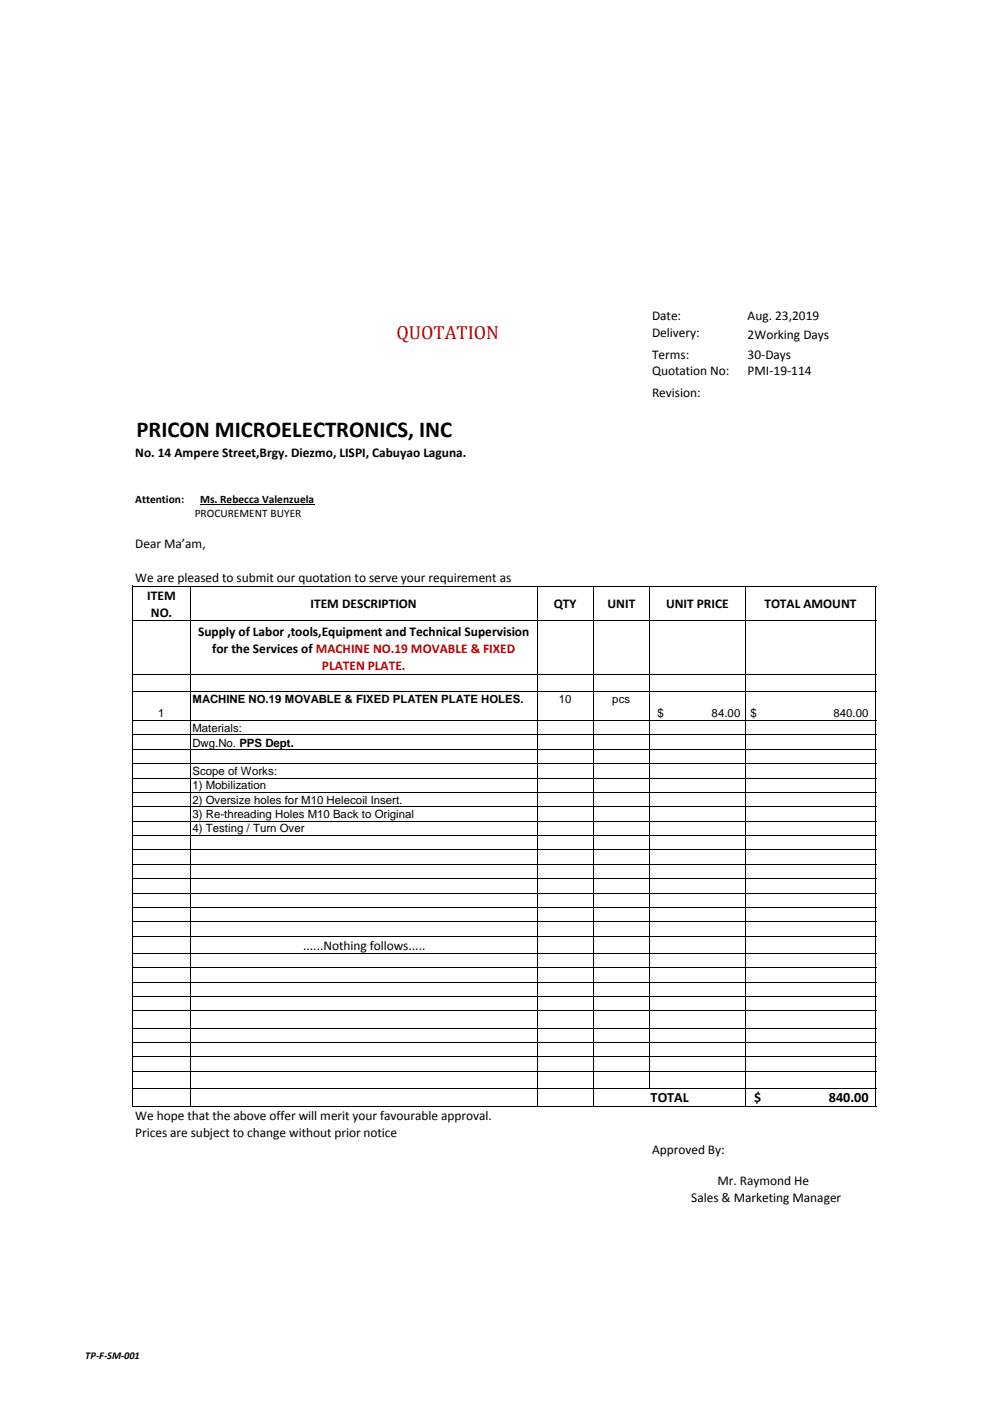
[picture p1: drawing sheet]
<svg xmlns="http://www.w3.org/2000/svg" width="210mm" height="297mm" viewBox="0 0 210 297" stroke-linecap="round" stroke-linejoin="round" font-family="sans-serif">
<defs><g id="words">
<text font-size="4.8" x="28.9" y="92.5">PRICON MICROELECTRONICS, INC</text>
<text font-size="4" fill="#c00000" x="84" y="71.9">QUOTATION</text>
<g font-size="3">
<text x="137.9" y="233.6">TOTAL</text>
<text x="159.8" y="233.6">$</text>
<text x="175.6" y="233.6">840.00</text>
</g>
<g font-size="2.8">
<text x="138.2" y="67.9">Date:</text>
<text x="138.2" y="71.4">Delivery:</text>
<text x="158.4" y="67.9">Aug. 23,2019</text>
<text x="158.4" y="71.9">2Working Days</text>
<text x="138.2" y="76.1">Terms:</text>
<text x="158.4" y="76.1">30-Days</text>
<text x="138.2" y="79.5">Quotation No:</text>
<text x="158.4" y="79.5">PMI-19-114</text>
<text x="138.2" y="84.1">Revision:</text>
<text x="28.7" y="96.8">No. 14 Ampere Street,Brgy. Diezmo, LISPI, Cabuyao Laguna.</text>
<text x="28.7" y="116.1">Dear Ma’am,</text>
<text x="28.7" y="123.4">We are pleased to submit our quotation to serve your requirement as</text>
<text x="31.2" y="127.1">ITEM</text>
<text x="32" y="130.8">NO.</text>
<text x="65.8" y="128.9">ITEM DESCRIPTION</text>
<text x="117.3" y="128.9">QTY</text>
<text x="128.7" y="128.9">UNIT</text>
<text x="141.1" y="128.9">UNIT PRICE</text>
<text x="162" y="128.9">TOTAL AMOUNT</text>
<text x="42" y="134.7">Supply of Labor ,tools,Equipment and Technical Supervision</text>
<text x="45" y="138.3">for the Services of MACHINE NO.19 MOVABLE &amp; FIXED</text>
<text x="64.2" y="201.2">......Nothing follows.....</text>
<text x="28.7" y="237.3">We hope that the above offer will merit your favourable approval.</text>
<text x="28.7" y="240.9">Prices are subject to change without prior notice</text>
<text x="138.2" y="244.6">Approved By:</text>
<text x="152" y="251.1">Mr. Raymond He</text>
<text x="146.5" y="254.8">Sales &amp; Marketing Manager</text>
</g>
<text font-size="2.8" fill="#c00000" x="68.2" y="142">PLATEN PLATE.</text>
<g font-size="2.4">
<text x="28.6" y="106.6">Attention:</text>
<text x="42.4" y="106.6">Ms. Rebecca Valenzuela</text>
<text x="41.3" y="109.6">PROCUREMENT BUYER</text>
<text x="40.8" y="149">MACHINE NO.19 MOVABLE &amp; FIXED PLATEN PLATE HOLES.</text>
<text x="118.4" y="149">10</text>
<text x="129.7" y="149">pcs</text>
<text x="33.5" y="152">1</text>
<text x="40.8" y="155.1">Materials:</text>
<text x="139.3" y="152">$</text>
<text x="150.8" y="152">84.00</text>
<text x="159" y="152">$</text>
<text x="176.6" y="152">840.00</text>
<text x="40.8" y="158.2">Dwg.No. PPS Dept.</text>
<text x="40.8" y="164.2">Scope of Works:</text>
<text x="40.8" y="167.3">1) Mobilization</text>
<text x="40.8" y="170.3">2) Oversize holes for M10 Helecoil Insert.</text>
<text x="40.8" y="173.4">3) Re-threading Holes M10 Back to Original</text>
<text x="40.8" y="176.4">4) Testing / Turn Over</text>
</g>
<text font-size="2.2" x="18.1" y="288.1">TP-F-SM-001</text>
</g></defs>
<g fill="none" stroke="#000" stroke-width=".21">
<path d="M42.4 106.9h24.2M28.1 124.1v110.5M28.2 124.2h157.5M28.2 131.5h157.5M40.3 124.4v110.2M113.8 124.4v110.2M125.6 124.4v110.2M137.6 124.4v106.4M157.9 124.4v110.2M185.6 124.4v110.2M28.2 143h157.5M28.2 146.6h157.5"/>
<path d="M28.2 152.7h157.5M28.2 155.7h157.5M28.2 158.8h157.5M28.2 161.8h157.5M28.2 164.9h157.5M28.2 167.9h157.5M28.2 171h157.5M28.2 174h157.5M28.2 177.1h157.5M28.2 180.1h157.5M28.2 183.2h157.5M28.2 186.2h157.5"/>
<path d="M28.2 189.3h157.5M28.2 192.3h157.5M28.2 195.4h157.5M28.2 198.4h157.5M28.2 202.1h157.5M28.2 205.1h157.5M28.2 208.2h157.5M28.2 211.2h157.5M28.2 214.3h157.5M28.2 217.9h157.5M28.2 221h157.5M28.2 224h157.5"/>
<path d="M28.2 227h157.5M28.2 230.7h157.5M28.2 234.5h157.5"/>
</g>
<use href="#words"/>
</svg>
